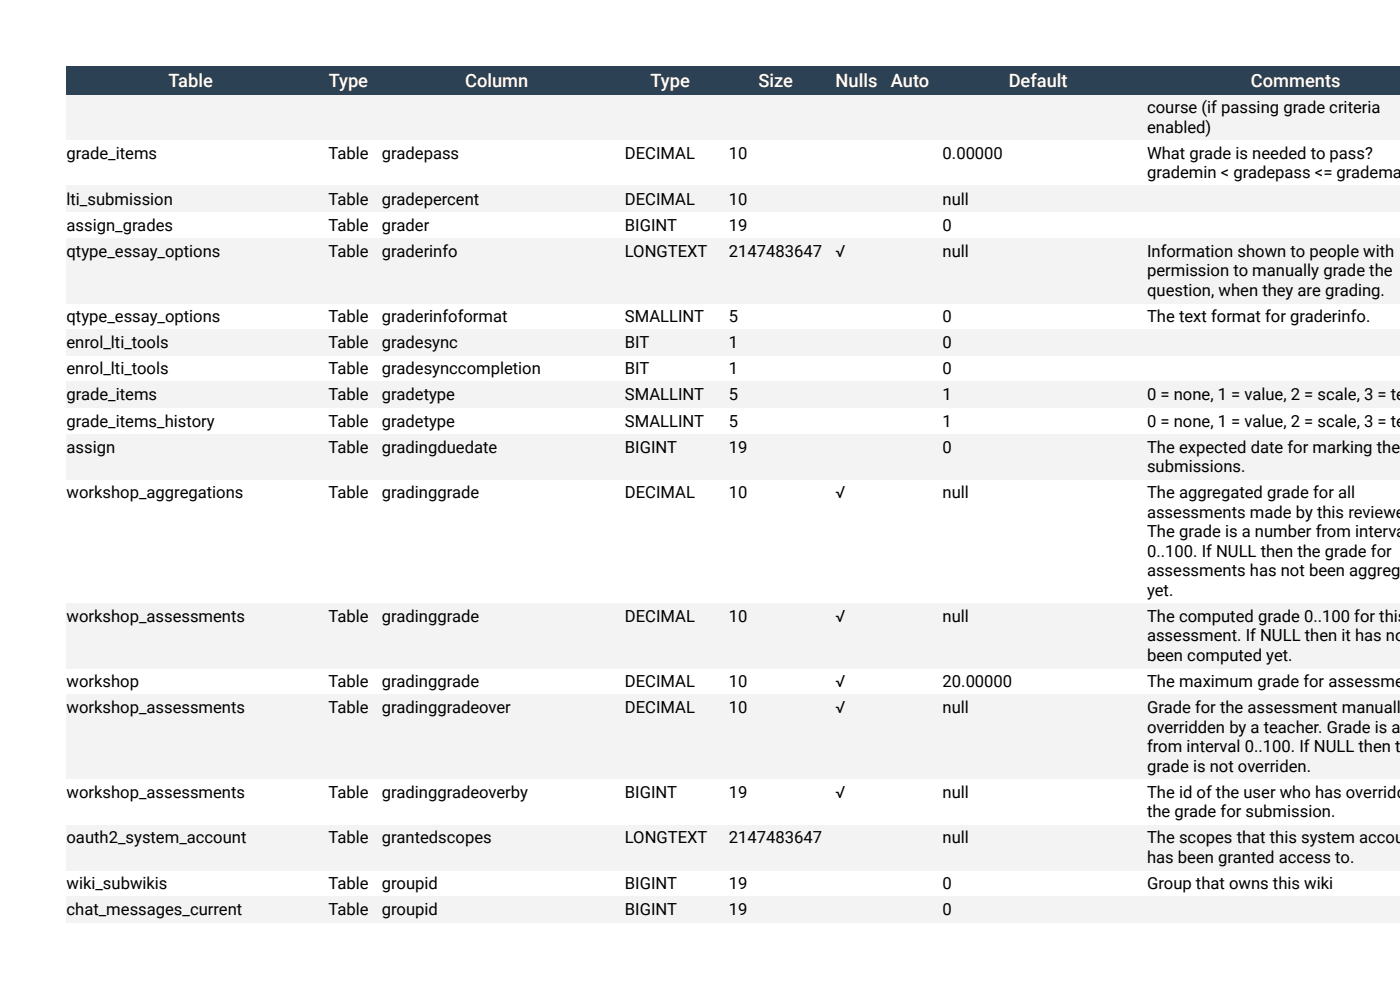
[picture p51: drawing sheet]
<svg xmlns="http://www.w3.org/2000/svg" width="297mm" height="210mm" viewBox="0 0 297 210" stroke-linecap="round" stroke-linejoin="round" font-family="sans-serif">
<defs><g id="words">
<g font-size="3.9" fill="#fff">
<text x="35.8" y="18.4">Table</text>
<text x="69.7" y="18.4">Type</text>
<text x="98.7" y="18.4">Column</text>
<text x="138" y="18.4">Type</text>
<text x="160.9" y="18.4">Size</text>
<text x="177.3" y="18.4">Nulls</text>
<text x="189" y="18.4">Auto</text>
<text x="214" y="18.4">Default</text>
<text x="265.4" y="18.4">Comments</text>
</g>
<g font-size="3.5">
<text x="243.3" y="24">course (if passing grade criteria</text>
<text x="243.3" y="28.2">enabled)</text>
<text x="14.1" y="33.7">grade_items</text>
<text x="69.7" y="33.7">Table</text>
<text x="81" y="33.7">gradepass</text>
<text x="132.6" y="33.7">DECIMAL</text>
<text x="154.6" y="33.7">10</text>
<text x="200" y="33.7">0.00000</text>
<text x="243.3" y="33.7">What grade is needed to pass?</text>
<text x="243.3" y="37.9">grademin &lt; gradepass &lt;= grademax</text>
<text x="14.1" y="43.4">lti_submission</text>
<text x="69.7" y="43.4">Table</text>
<text x="81" y="43.4">gradepercent</text>
<text x="132.6" y="43.4">DECIMAL</text>
<text x="154.6" y="43.4">10</text>
<text x="200" y="43.4">null</text>
<text x="14.1" y="49">assign_grades</text>
<text x="69.7" y="49">Table</text>
<text x="81" y="49">grader</text>
<text x="132.6" y="49">BIGINT</text>
<text x="154.6" y="49">19</text>
<text x="200" y="49">0</text>
<text x="14.1" y="54.5">qtype_essay_options</text>
<text x="69.7" y="54.5">Table</text>
<text x="81" y="54.5">graderinfo</text>
<text x="132.6" y="54.5">LONGTEXT</text>
<text x="154.6" y="54.5">2147483647</text>
<text x="177.3" y="54.5">√</text>
<text x="200" y="54.5">null</text>
<text x="243.3" y="54.5">Information shown to people with</text>
<text x="243.3" y="58.6">permission to manually grade the</text>
<text x="243.3" y="62.8">question, when they are grading.</text>
<text x="14.1" y="68.3">qtype_essay_options</text>
<text x="69.7" y="68.3">Table</text>
<text x="81" y="68.3">graderinfoformat</text>
<text x="132.6" y="68.3">SMALLINT</text>
<text x="154.6" y="68.3">5</text>
<text x="200" y="68.3">0</text>
<text x="243.3" y="68.3">The text format for graderinfo.</text>
<text x="14.1" y="73.9">enrol_lti_tools</text>
<text x="69.7" y="73.9">Table</text>
<text x="81" y="73.9">gradesync</text>
<text x="132.6" y="73.9">BIT</text>
<text x="154.6" y="73.9">1</text>
<text x="200" y="73.9">0</text>
<text x="14.1" y="79.4">enrol_lti_tools</text>
<text x="69.7" y="79.4">Table</text>
<text x="81" y="79.4">gradesynccompletion</text>
<text x="132.6" y="79.4">BIT</text>
<text x="154.6" y="79.4">1</text>
<text x="200" y="79.4">0</text>
<text x="14.1" y="84.9">grade_items</text>
<text x="69.7" y="84.9">Table</text>
<text x="81" y="84.9">gradetype</text>
<text x="132.6" y="84.9">SMALLINT</text>
<text x="154.6" y="84.9">5</text>
<text x="200" y="84.9">1</text>
<text x="243.3" y="84.9">0 = none, 1 = value, 2 = scale, 3 = te</text>
<text x="14.1" y="90.5">grade_items_history</text>
<text x="69.7" y="90.5">Table</text>
<text x="81" y="90.5">gradetype</text>
<text x="132.6" y="90.5">SMALLINT</text>
<text x="154.6" y="90.5">5</text>
<text x="200" y="90.5">1</text>
<text x="243.3" y="90.5">0 = none, 1 = value, 2 = scale, 3 = te</text>
<text x="14.1" y="96">assign</text>
<text x="69.7" y="96">Table</text>
<text x="81" y="96">gradingduedate</text>
<text x="132.6" y="96">BIGINT</text>
<text x="154.6" y="96">19</text>
<text x="200" y="96">0</text>
<text x="243.3" y="96">The expected date for marking the</text>
<text x="243.3" y="100.2">submissions.</text>
<text x="14.1" y="105.7">workshop_aggregations</text>
<text x="69.7" y="105.7">Table</text>
<text x="81" y="105.7">gradinggrade</text>
<text x="132.6" y="105.7">DECIMAL</text>
<text x="154.6" y="105.7">10</text>
<text x="177.3" y="105.7">√</text>
<text x="200" y="105.7">null</text>
<text x="243.3" y="105.7">The aggregated grade for all</text>
<text x="243.3" y="109.9">assessments made by this reviewer</text>
<text x="243.3" y="114">The grade is a number from interva</text>
<text x="243.3" y="118.1">0..100. If NULL then the grade for</text>
<text x="243.3" y="122.3">assessments has not been aggrega</text>
<text x="14.1" y="131.9">workshop_assessments</text>
<text x="69.7" y="131.9">Table</text>
<text x="81" y="131.9">gradinggrade</text>
<text x="132.6" y="131.9">DECIMAL</text>
<text x="154.6" y="131.9">10</text>
<text x="177.3" y="131.9">√</text>
<text x="200" y="131.9">null</text>
<text x="243.3" y="126.4">yet.</text>
<text x="243.3" y="131.9">The computed grade 0..100 for this</text>
<text x="243.3" y="136.1">assessment. If NULL then it has not</text>
<text x="243.3" y="140.2">been computed yet.</text>
<text x="14.1" y="145.7">workshop</text>
<text x="69.7" y="145.7">Table</text>
<text x="81" y="145.7">gradinggrade</text>
<text x="132.6" y="145.7">DECIMAL</text>
<text x="154.6" y="145.7">10</text>
<text x="177.3" y="145.7">√</text>
<text x="200" y="145.7">20.00000</text>
<text x="243.3" y="145.7">The maximum grade for assessmen</text>
<text x="14.1" y="151.3">workshop_assessments</text>
<text x="69.7" y="151.3">Table</text>
<text x="81" y="151.3">gradinggradeover</text>
<text x="132.6" y="151.3">DECIMAL</text>
<text x="154.6" y="151.3">10</text>
<text x="177.3" y="151.3">√</text>
<text x="200" y="151.3">null</text>
<text x="243.3" y="151.3">Grade for the assessment manually</text>
<text x="243.3" y="155.4">overridden by a teacher. Grade is alw</text>
<text x="243.3" y="159.6">from interval 0..100. If NULL then th</text>
<text x="243.3" y="163.7">grade is not overriden.</text>
<text x="14.1" y="169.2">workshop_assessments</text>
<text x="69.7" y="169.2">Table</text>
<text x="81" y="169.2">gradinggradeoverby</text>
<text x="132.6" y="169.2">BIGINT</text>
<text x="154.6" y="169.2">19</text>
<text x="177.3" y="169.2">√</text>
<text x="200" y="169.2">null</text>
<text x="243.3" y="169.2">The id of the user who has overridd</text>
<text x="243.3" y="173.4">the grade for submission.</text>
<text x="14.1" y="178.9">oauth2_system_account</text>
<text x="69.7" y="178.9">Table</text>
<text x="81" y="178.9">grantedscopes</text>
<text x="132.6" y="178.9">LONGTEXT</text>
<text x="154.6" y="178.9">2147483647</text>
<text x="200" y="178.9">null</text>
<text x="243.3" y="178.9">The scopes that this system accoun</text>
<text x="243.3" y="183.1">has been granted access to.</text>
<text x="14.1" y="188.6">wiki_subwikis</text>
<text x="69.7" y="188.6">Table</text>
<text x="81" y="188.6">groupid</text>
<text x="132.6" y="188.6">BIGINT</text>
<text x="154.6" y="188.6">19</text>
<text x="200" y="188.6">0</text>
<text x="243.3" y="188.6">Group that owns this wiki</text>
<text x="14.1" y="194.1">chat_messages_current</text>
<text x="69.7" y="194.1">Table</text>
<text x="81" y="194.1">groupid</text>
<text x="132.6" y="194.1">BIGINT</text>
<text x="154.6" y="194.1">19</text>
<text x="200" y="194.1">0</text>
</g>
</g></defs>
<g fill="#f3f3f3">
<path d="M241.9 190.2h55.2v5.5h-55.2z"/>
<path d="M198.6 190.2h43.3v5.5h-43.3z"/>
<path d="M187.6 190.2h11v5.5h-11z"/>
<path d="M175.9 190.2h11.7v5.5h-11.7z"/>
<path d="M153.2 190.2h22.7v5.5h-22.7z"/>
<path d="M131.2 190.2h22v5.5h-22z"/>
<path d="M79.6 190.2h51.6v5.5h-51.6z"/>
<path d="M68.2 190.2h11.4v5.5h-11.4z"/>
<path d="M14.1 190.2h54.1v5.5h-54.1z"/>
<path d="M241.9 174.9h55.2v9.7h-55.2z"/>
<path d="M198.6 174.9h43.3v9.7h-43.3z"/>
<path d="M187.6 174.9h11v9.7h-11z"/>
<path d="M175.9 174.9h11.7v9.7h-11.7z"/>
<path d="M153.2 174.9h22.7v9.7h-22.7z"/>
<path d="M131.2 174.9h22v9.7h-22z"/>
<path d="M79.6 174.9h51.6v9.7h-51.6z"/>
<path d="M68.2 174.9h11.4v9.7h-11.4z"/>
<path d="M14.1 174.9h54.1v9.7h-54.1z"/>
<path d="M241.9 147.3h55.2v18h-55.2z"/>
<path d="M198.6 147.3h43.3v18h-43.3z"/>
<path d="M187.6 147.3h11v18h-11z"/>
<path d="M175.9 147.3h11.7v18h-11.7z"/>
<path d="M153.2 147.3h22.7v18h-22.7z"/>
<path d="M131.2 147.3h22v18h-22z"/>
<path d="M79.6 147.3h51.6v18h-51.6z"/>
<path d="M68.2 147.3h11.4v18h-11.4z"/>
<path d="M14.1 147.3h54.1v18h-54.1z"/>
<path d="M241.9 128h55.2v13.8h-55.2z"/>
<path d="M198.6 128h43.3v13.8h-43.3z"/>
<path d="M187.6 128h11v13.8h-11z"/>
<path d="M175.9 128h11.7v13.8h-11.7z"/>
<path d="M153.2 128h22.7v13.8h-22.7z"/>
<path d="M131.2 128h22v13.8h-22z"/>
<path d="M79.6 128h51.6v13.8h-51.6z"/>
<path d="M68.2 128h11.4v13.8h-11.4z"/>
<path d="M14.1 128h54.1v13.8h-54.1z"/>
<path d="M241.9 92.1h55.2v9.6h-55.2z"/>
<path d="M198.6 92.1h43.3v9.6h-43.3z"/>
<path d="M187.6 92.1h11v9.6h-11z"/>
<path d="M175.9 92.1h11.7v9.6h-11.7z"/>
<path d="M153.2 92.1h22.7v9.6h-22.7z"/>
<path d="M131.2 92.1h22v9.6h-22z"/>
<path d="M79.6 92.1h51.6v9.6h-51.6z"/>
<path d="M68.2 92.1h11.4v9.6h-11.4z"/>
<path d="M14.1 92.1h54.1v9.6h-54.1z"/>
<path d="M241.9 81h55.2v5.5h-55.2z"/>
<path d="M198.6 81h43.3v5.5h-43.3z"/>
<path d="M187.6 81h11v5.5h-11z"/>
<path d="M175.9 81h11.7v5.5h-11.7z"/>
<path d="M153.2 81h22.7v5.5h-22.7z"/>
<path d="M131.2 81h22v5.5h-22z"/>
<path d="M79.6 81h51.6v5.5h-51.6z"/>
<path d="M68.2 81h11.4v5.5h-11.4z"/>
<path d="M14.1 81h54.1v5.5h-54.1z"/>
<path d="M241.9 69.9h55.2v5.5h-55.2z"/>
<path d="M198.6 69.9h43.3v5.5h-43.3z"/>
<path d="M187.6 69.9h11v5.5h-11z"/>
<path d="M175.9 69.9h11.7v5.5h-11.7z"/>
<path d="M153.2 69.9h22.7v5.5h-22.7z"/>
<path d="M131.2 69.9h22v5.5h-22z"/>
<path d="M79.6 69.9h51.6v5.5h-51.6z"/>
<path d="M68.2 69.9h11.4v5.5h-11.4z"/>
<path d="M14.1 69.9h54.1v5.5h-54.1z"/>
<path d="M241.9 50.5h55.2v13.8h-55.2z"/>
<path d="M198.6 50.5h43.3v13.8h-43.3z"/>
<path d="M187.6 50.5h11v13.8h-11z"/>
<path d="M175.9 50.5h11.7v13.8h-11.7z"/>
<path d="M153.2 50.5h22.7v13.8h-22.7z"/>
<path d="M131.2 50.5h22v13.8h-22z"/>
<path d="M79.6 50.5h51.6v13.8h-51.6z"/>
<path d="M68.2 50.5h11.4v13.8h-11.4z"/>
<path d="M14.1 50.5h54.1v13.8h-54.1z"/>
<path d="M241.9 39.4h55.2v5.6h-55.2z"/>
<path d="M198.6 39.4h43.3v5.6h-43.3z"/>
<path d="M187.6 39.4h11v5.6h-11z"/>
<path d="M175.9 39.4h11.7v5.6h-11.7z"/>
<path d="M153.2 39.4h22.7v5.6h-22.7z"/>
<path d="M131.2 39.4h22v5.6h-22z"/>
<path d="M79.6 39.4h51.6v5.6h-51.6z"/>
<path d="M68.2 39.4h11.4v5.6h-11.4z"/>
<path d="M14.1 39.4h54.1v5.6h-54.1z"/>
<path d="M241.9 20.1h55.2v9.6h-55.2z"/>
<path d="M198.6 20.1h43.3v9.6h-43.3z"/>
<path d="M187.6 20.1h11v9.6h-11z"/>
<path d="M175.9 20.1h11.7v9.6h-11.7z"/>
<path d="M153.2 20.1h22.7v9.6h-22.7z"/>
<path d="M131.2 20.1h22v9.6h-22z"/>
<path d="M79.6 20.1h51.6v9.6h-51.6z"/>
<path d="M68.2 20.1h11.4v9.6h-11.4z"/>
<path d="M14.1 20.1h54.1v9.6h-54.1z"/>
</g>
<g fill="#2d4154">
<path d="M241.9 14.1h55.2v6h-55.2z"/>
<path d="M198.6 14.1h43.3v6h-43.3z"/>
<path d="M187.6 14.1h11v6h-11z"/>
<path d="M175.9 14.1h11.7v6h-11.7z"/>
<path d="M153.2 14.1h22.7v6h-22.7z"/>
<path d="M131.2 14.1h22v6h-22z"/>
<path d="M79.6 14.1h51.6v6h-51.6z"/>
<path d="M68.2 14.1h11.4v6h-11.4z"/>
<path d="M14.1 14.1h54.1v6h-54.1z"/>
</g>
<use href="#words"/>
</svg>
